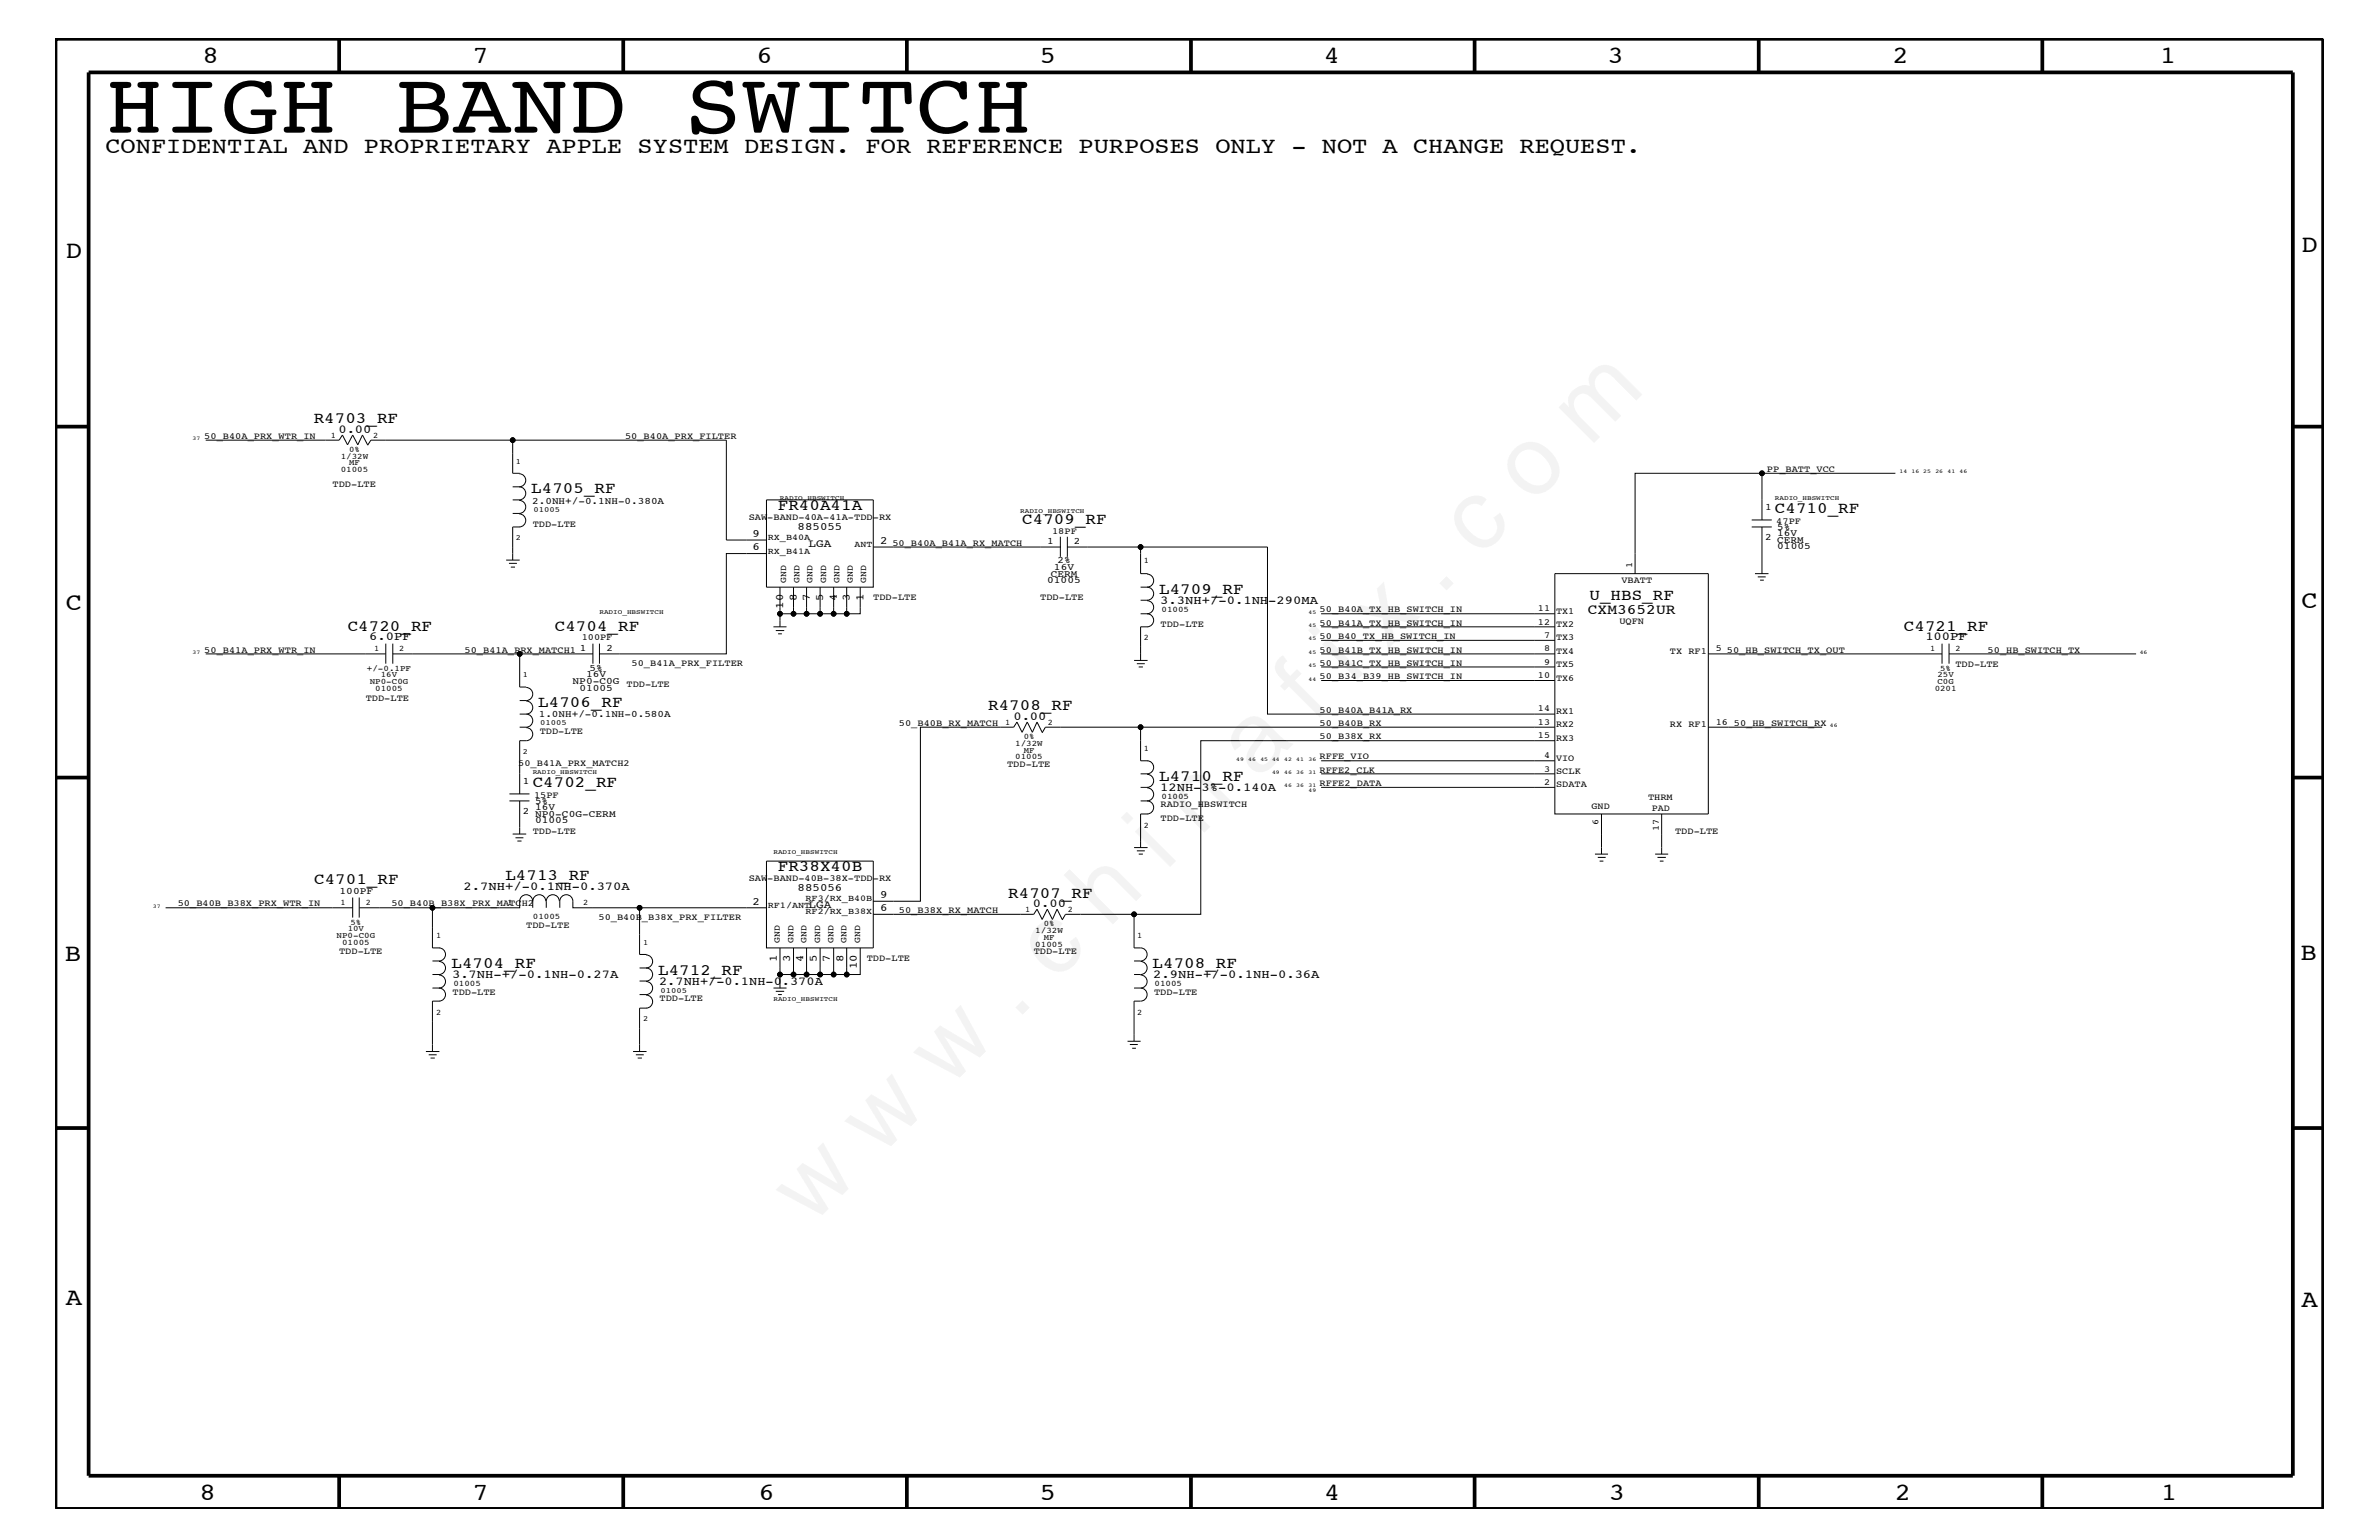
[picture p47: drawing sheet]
<svg xmlns="http://www.w3.org/2000/svg" width="432mm" height="279mm" viewBox="0 0 432 279" stroke-linecap="round" stroke-linejoin="round" font-family="sans-serif">
<defs><g id="words">
<text font-size="17.6" x="147.1" y="222.6" transform="rotate(-45 147.1 222.6)">w w w . c h i n a f i x . c o m</text>
<text font-size="15.9" x="19.1" y="24.1">HIGH BAND SWITCH</text>
<g font-size="4.5">
<text x="36.7" y="11.5">8</text>
<text x="85.8" y="11.5">7</text>
<text x="137.3" y="11.5">6</text>
<text x="188.7" y="11.5">5</text>
<text x="240.3" y="11.5">4</text>
<text x="291.8" y="11.5">3</text>
<text x="343.5" y="11.5">2</text>
<text x="392" y="11.5">1</text>
<text x="11.9" y="46.8">D</text>
<text x="417.8" y="45.7">D</text>
<text x="11.9" y="110.6">C</text>
<text x="417.7" y="110.4">C</text>
<text x="11.8" y="174.3">B</text>
<text x="417.6" y="174.2">B</text>
<text x="11.9" y="236.7">A</text>
<text x="417.7" y="237.1">A</text>
<text x="36.2" y="272.1">8</text>
<text x="85.8" y="272.1">7</text>
<text x="137.7" y="272.1">6</text>
<text x="188.7" y="272.1">5</text>
<text x="240.4" y="272.1">4</text>
<text x="292" y="272.1">3</text>
<text x="343.9" y="272.1">2</text>
<text x="392.2" y="272.1">1</text>
</g>
<text font-size="4.1" x="19.1" y="27.7">CONFIDENTIAL AND PROPRIETARY APPLE SYSTEM DESIGN. FOR REFERENCE PURPOSES ONLY - NOT A CHANGE REQUEST.</text>
<g font-size="2.9">
<text x="56.9" y="76.8">R4703_RF</text>
<text x="96.4" y="89.5">L4705_RF</text>
<text x="141.2" y="92.6">FR40A41A</text>
<text x="185.5" y="95">C4709_RF</text>
<text x="322.2" y="93.2">C4710_RF</text>
<text x="210.4" y="107.7">L4709_RF</text>
<text x="288.5" y="108.9">U_HBS_RF</text>
<text x="63.1" y="114.4">C4720_RF</text>
<text x="100.7" y="114.4">C4704_RF</text>
<text x="345.6" y="114.4">C4721_RF</text>
<text x="97.7" y="128.3">L4706_RF</text>
<text x="179.4" y="128.9">R4708_RF</text>
<text x="96.7" y="142.9">C4702_RF</text>
<text x="210.4" y="141.7">L4710_RF</text>
<text x="57" y="160.5">C4701_RF</text>
<text x="91.7" y="159.7">L4713_RF</text>
<text x="141.2" y="158">FR38X40B</text>
<text x="183" y="162.8">R4707_RF</text>
<text x="82" y="175.6">L4704_RF</text>
<text x="119.5" y="176.8">L4712_RF</text>
<text x="209.2" y="175.6">L4708_RF</text>
</g>
<text font-size="2.6" x="288.2" y="111.4">CXM3652UR</text>
<g font-size="2.2">
<text x="61.4" y="78.5">0.00</text>
<text x="210.6" y="109.5">3.3NH+/-0.1NH-290MA</text>
<text x="67" y="116.2">6.0PF</text>
<text x="349.5" y="116.2">100PF</text>
<text x="183.9" y="130.7">0.00</text>
<text x="210.6" y="143.5">12NH-3%-0.140A</text>
<text x="84.1" y="161.4">2.7NH+/-0.1NH-0.370A</text>
<text x="187.5" y="164.5">0.00</text>
<text x="82" y="177.4">3.7NH-+/-0.1NH-0.27A</text>
<text x="119.6" y="178.7">2.7NH+/-0.1NH-0.370A</text>
<text x="209.3" y="177.4">2.9NH-+/-0.1NH-0.36A</text>
</g>
<g font-size="2">
<text x="136.6" y="99.8">6</text>
<text x="136.6" y="97.4">9</text>
<text x="144.8" y="96.2">885055</text>
<text x="146.8" y="99.3">LGA</text>
<text x="159.8" y="98.7">2</text>
<text x="142.2" y="110.4" transform="rotate(-90 142.2 110.4)">10</text>
<text x="144.6" y="109.1" transform="rotate(-90 144.6 109.1)">8</text>
<text x="147" y="109.1" transform="rotate(-90 147 109.1)">7</text>
<text x="149.4" y="109.1" transform="rotate(-90 149.4 109.1)">5</text>
<text x="151.9" y="109.1" transform="rotate(-90 151.9 109.1)">4</text>
<text x="154.3" y="109.1" transform="rotate(-90 154.3 109.1)">3</text>
<text x="156.7" y="109.1" transform="rotate(-90 156.7 109.1)">1</text>
<text x="144.8" y="161.7">885056</text>
<text x="136.6" y="164.1">2</text>
<text x="146.8" y="164.7">LGA</text>
<text x="159.8" y="165.3">6</text>
<text x="159.8" y="162.8">9</text>
<text x="141" y="174.5" transform="rotate(-90 141 174.5)">1</text>
<text x="143.4" y="174.5" transform="rotate(-90 143.4 174.5)">3</text>
<text x="145.8" y="174.5" transform="rotate(-90 145.8 174.5)">4</text>
<text x="148.3" y="174.5" transform="rotate(-90 148.3 174.5)">5</text>
<text x="150.6" y="174.5" transform="rotate(-90 150.6 174.5)">7</text>
<text x="153.1" y="174.5" transform="rotate(-90 153.1 174.5)">8</text>
<text x="155.5" y="175.9" transform="rotate(-90 155.5 175.9)">10</text>
</g>
<g font-size="1.8">
<text x="96.6" y="91.4">2.0NH+/-0.1NH-0.380A</text>
<text x="320.4" y="92.6">1</text>
<text x="190.1" y="98.7">1</text>
<text x="194.9" y="98.7">2</text>
<text x="320.4" y="98">2</text>
<text x="322.6" y="99.7">01005</text>
<text x="322.6" y="98.5">CERM</text>
<text x="322.6" y="97.3">16V</text>
<text x="322.6" y="96.2">5%</text>
<text x="190.1" y="105.9">01005</text>
<text x="190.7" y="104.7">CERM</text>
<text x="191.3" y="103.5">16V</text>
<text x="191.9" y="102.2">2%</text>
<text x="105.2" y="118.1">1</text>
<text x="110.1" y="118.1">2</text>
<text x="103.9" y="124.1">NP0-C0G</text>
<text x="105.2" y="125.3">01005</text>
<text x="106.4" y="122.9">16V</text>
<text x="107" y="121.7">5%</text>
<text x="97.8" y="130.2">1.0NH+/-0.1NH-0.580A</text>
<text x="94.9" y="142.3">1</text>
<text x="94.9" y="147.7">2</text>
<text x="97.1" y="147">16V</text>
<text x="97.1" y="149.4">01005</text>
<text x="97.1" y="145.9">5%</text>
<text x="97.1" y="148.2">NP0-C0G-CERM</text>
<text x="61.6" y="162.2">100PF</text>
</g>
<g font-size="1.7">
<text x="37.1" y="79.6">50_B40A_PRX_WTR_IN</text>
<text x="113.5" y="79.6">50_B40A_PRX_FILTER</text>
<text x="60.4" y="88.3">TDD-LTE</text>
<text x="320.7" y="85.6">PP_BATT_VCC</text>
<text x="96.7" y="95.6">TDD-LTE</text>
<text x="135.9" y="94.3">SAW-BAND-40A-41A-TDD-RX</text>
<text x="322.4" y="95">47PF</text>
<text x="162" y="99">50_B40A_B41A_RX_MATCH</text>
<text x="191" y="96.8">18PF</text>
<text x="294.3" y="105.9">VBATT</text>
<text x="296.2" y="103" transform="rotate(-90 296.2 103)">1</text>
<text x="158.5" y="108.9">TDD-LTE</text>
<text x="188.8" y="108.9">TDD-LTE</text>
<text x="210.7" y="113.7">TDD-LTE</text>
<text x="239.5" y="113.6">50_B41A_TX_HB_SWITCH_IN</text>
<text x="239.5" y="111.1">50_B40A_TX_HB_SWITCH_IN</text>
<text x="279.1" y="113.3">12</text>
<text x="279.1" y="110.9">11</text>
<text x="282.4" y="113.7">TX2</text>
<text x="282.4" y="111.4">TX1</text>
<text x="293.9" y="113.1">UQFN</text>
<text x="37.1" y="118.4">50_B41A_PRX_WTR_IN</text>
<text x="84.3" y="118.4">50_B41A_PRX_MATCH1</text>
<text x="105.6" y="116.2">100PF</text>
<text x="239.5" y="115.9">50_B40_TX_HB_SWITCH_IN</text>
<text x="239.5" y="118.4">50_B41B_TX_HB_SWITCH_IN</text>
<text x="280.2" y="118.1">8</text>
<text x="280.2" y="115.7">7</text>
<text x="282.4" y="118.6">TX4</text>
<text x="282.4" y="116.2">TX3</text>
<text x="303.1" y="118.6">TX RF1</text>
<text x="311.4" y="118.1">5</text>
<text x="313.4" y="118.4">50_HB_SWITCH_TX_OUT</text>
<text x="360.8" y="118.4">50_HB_SWITCH_TX</text>
<text x="113.7" y="124.7">TDD-LTE</text>
<text x="114.6" y="120.8">50_B41A_PRX_FILTER</text>
<text x="239.5" y="120.8">50_B41C_TX_HB_SWITCH_IN</text>
<text x="239.5" y="123.2">50_B34_B39_HB_SWITCH_IN</text>
<text x="279.1" y="123">10</text>
<text x="280.2" y="120.6">9</text>
<text x="282.4" y="123.5">TX6</text>
<text x="282.4" y="121">TX5</text>
<text x="354.9" y="121">TDD-LTE</text>
<text x="66.4" y="127.1">TDD-LTE</text>
<text x="163.2" y="131.7">50_B40B_RX_MATCH</text>
<text x="239.5" y="131.7">50_B40B_RX</text>
<text x="239.5" y="129.3">50_B40A_B41A_RX</text>
<text x="279.1" y="129.1">14</text>
<text x="279.1" y="131.5">13</text>
<text x="282.4" y="129.6">RX1</text>
<text x="282.4" y="131.9">RX2</text>
<text x="303.1" y="131.9">RX RF1</text>
<text x="311.4" y="131.5">16</text>
<text x="314.7" y="131.7">50_HB_SWITCH_RX</text>
<text x="98" y="133.2">TDD-LTE</text>
<text x="239.5" y="134.1">50_B38X_RX</text>
<text x="239.5" y="137.8">RFFE_VIO</text>
<text x="279.1" y="133.9">15</text>
<text x="280.2" y="137.5">4</text>
<text x="282.4" y="134.4">RX3</text>
<text x="94.1" y="139">50_B41A_PRX_MATCH2</text>
<text x="182.8" y="139.2">TDD-LTE</text>
<text x="239.5" y="142.6">RFFE2_DATA</text>
<text x="239.5" y="140.2">RFFE2_CLK</text>
<text x="280.2" y="140">3</text>
<text x="280.2" y="142.4">2</text>
<text x="282.4" y="140.4">SCLK</text>
<text x="282.4" y="138">VIO</text>
<text x="282.4" y="142.9">SDATA</text>
<text x="96.9" y="144.7">15PF</text>
<text x="210.7" y="149">TDD-LTE</text>
<text x="210.7" y="146.5">RADIO_HBSWITCH</text>
<text x="288.9" y="146.8">GND</text>
<text x="290.2" y="149.6" transform="rotate(-90 290.2 149.6)">6</text>
<text x="299.1" y="145.1">THRM</text>
<text x="299.8" y="147.1">PAD</text>
<text x="96.7" y="151.3">TDD-LTE</text>
<text x="301.1" y="150.7" transform="rotate(-90 301.1 150.7)">17</text>
<text x="304" y="151.3">TDD-LTE</text>
<text x="135.9" y="159.9">SAW-BAND-40B-38X-TDD-RX</text>
<text x="32.3" y="164.5">50_B40B_B38X_PRX_WTR_IN</text>
<text x="71" y="164.5">50_B40B_B38X_PRX_MATCH2</text>
<text x="108.6" y="166.9">50_B40B_B38X_PRX_FILTER</text>
<text x="163.2" y="165.6">50_B38X_RX_MATCH</text>
<text x="61.6" y="173.2">TDD-LTE</text>
<text x="95.5" y="168.3">TDD-LTE</text>
<text x="187.6" y="173.2">TDD-LTE</text>
<text x="157.3" y="174.4">TDD-LTE</text>
<text x="82.1" y="180.5">TDD-LTE</text>
<text x="119.7" y="181.6">TDD-LTE</text>
<text x="209.5" y="180.5">TDD-LTE</text>
</g>
<g font-size="1.6">
<text x="139.4" y="100.4">RX_B41A</text>
<text x="139.4" y="98">RX_B40A</text>
<text x="155.1" y="99.3">ANT</text>
<text x="142.7" y="105.7" transform="rotate(-90 142.7 105.7)">GND</text>
<text x="145.1" y="105.7" transform="rotate(-90 145.1 105.7)">GND</text>
<text x="147.5" y="105.7" transform="rotate(-90 147.5 105.7)">GND</text>
<text x="149.9" y="105.7" transform="rotate(-90 149.9 105.7)">GND</text>
<text x="152.4" y="105.7" transform="rotate(-90 152.4 105.7)">GND</text>
<text x="154.8" y="105.7" transform="rotate(-90 154.8 105.7)">GND</text>
<text x="157.2" y="105.7" transform="rotate(-90 157.2 105.7)">GND</text>
<text x="139.4" y="164.7">RF1/ANT</text>
<text x="146.2" y="165.9">RF2/RX_B38X</text>
<text x="146.2" y="163.5">RF3/RX_B40B</text>
<text x="141.6" y="171.1" transform="rotate(-90 141.6 171.1)">GND</text>
<text x="144" y="171.1" transform="rotate(-90 144 171.1)">GND</text>
<text x="146.4" y="171.1" transform="rotate(-90 146.4 171.1)">GND</text>
<text x="148.8" y="171.1" transform="rotate(-90 148.8 171.1)">GND</text>
<text x="151.3" y="171.1" transform="rotate(-90 151.3 171.1)">GND</text>
<text x="153.7" y="171.1" transform="rotate(-90 153.7 171.1)">GND</text>
<text x="156.1" y="171.1" transform="rotate(-90 156.1 171.1)">GND</text>
</g>
<g font-size="1.5">
<text x="60" y="79.4">1</text>
<text x="61.8" y="83.3">1/32W</text>
<text x="63.4" y="82">0%</text>
<text x="67.7" y="79.4">2</text>
<text x="61.8" y="85.6">01005</text>
<text x="63.4" y="84.4">MF</text>
<text x="207.6" y="102.2">1</text>
<text x="210.8" y="111">01005</text>
<text x="67.9" y="118.1">1</text>
<text x="72.5" y="118.1">2</text>
<text x="207.6" y="116.2">2</text>
<text x="350.4" y="118.1">1</text>
<text x="354.9" y="118.1">2</text>
<text x="66.6" y="121.7">+/-0.1PF</text>
<text x="67.1" y="124.1">NP0-C0G</text>
<text x="68.1" y="125.3">01005</text>
<text x="69.1" y="122.9">16V</text>
<text x="351.2" y="125.3">0201</text>
<text x="351.7" y="122.9">25V</text>
<text x="351.7" y="124.1">C0G</text>
<text x="352.2" y="121.7">5%</text>
<text x="182.5" y="131.6">1</text>
<text x="190.2" y="131.6">2</text>
<text x="184.3" y="137.8">01005</text>
<text x="184.3" y="135.3">1/32W</text>
<text x="185.8" y="134.1">0%</text>
<text x="185.8" y="136.6">MF</text>
<text x="207.6" y="136.2">1</text>
<text x="210.8" y="144.9">01005</text>
<text x="207.6" y="150.1">2</text>
<text x="61.8" y="164.1">1</text>
<text x="63.6" y="167.8">5%</text>
<text x="66.4" y="164.1">2</text>
<text x="92.1" y="164.1">1</text>
<text x="96.7" y="166.7">01005</text>
<text x="105.8" y="164.1">2</text>
<text x="186.1" y="165.6">1</text>
<text x="193.8" y="165.6">2</text>
<text x="61.1" y="170.1">NP0-C0G</text>
<text x="62.1" y="171.4">01005</text>
<text x="63.1" y="168.9">10V</text>
<text x="79.2" y="170.1">1</text>
<text x="187.9" y="171.7">01005</text>
<text x="187.9" y="169.3">1/32W</text>
<text x="189.4" y="170.5">MF</text>
<text x="189.4" y="168.1">0%</text>
<text x="206.4" y="170.1">1</text>
<text x="82.3" y="178.8">01005</text>
<text x="209.5" y="178.8">01005</text>
<text x="79.2" y="184.1">2</text>
<text x="206.4" y="184.1">2</text>
</g>
<g font-size="1.4">
<text x="93.6" y="84.1">1</text>
<text x="96.9" y="92.8">01005</text>
<text x="93.6" y="98">2</text>
<text x="94.9" y="122.9">1</text>
<text x="98" y="131.6">01005</text>
<text x="94.9" y="136.8">2</text>
<text x="116.8" y="171.4">1</text>
<text x="116.8" y="185.3">2</text>
<text x="119.9" y="180.1">01005</text>
</g>
<g font-size="1.2">
<text x="141.6" y="90.7">RADIO_HBSWITCH</text>
<text x="185.2" y="93.2">RADIO_HBSWITCH</text>
<text x="322.2" y="90.7">RADIO_HBSWITCH</text>
<text x="108.8" y="111.4">RADIO_HBSWITCH</text>
<text x="96.7" y="140.4">RADIO_HBSWITCH</text>
<text x="140.4" y="155">RADIO_HBSWITCH</text>
<text x="140.4" y="181.6">RADIO_HBSWITCH</text>
</g>
<g font-size="1">
<text x="35" y="79.9">37</text>
<text x="344.8" y="85.9">14</text>
<text x="347" y="85.9">16 25</text>
<text x="351.3" y="85.9">26</text>
<text x="353.5" y="85.9">41</text>
<text x="355.7" y="85.9">46</text>
<text x="237.5" y="113.7">45</text>
<text x="237.5" y="111.4">45</text>
<text x="35" y="118.6">37</text>
<text x="237.5" y="118.6">45</text>
<text x="237.5" y="116.2">45</text>
<text x="388.4" y="118.6">46</text>
<text x="237.5" y="123.5">44</text>
<text x="237.5" y="121">45</text>
<text x="332.1" y="131.9">46</text>
<text x="224.4" y="138">49</text>
<text x="226.6" y="138">46</text>
<text x="228.8" y="138">45 44</text>
<text x="230.9" y="140.4">49</text>
<text x="233.1" y="142.9">46</text>
<text x="233.1" y="140.4">46</text>
<text x="233.1" y="138">42</text>
<text x="235.3" y="138">41</text>
<text x="235.3" y="142.9">36</text>
<text x="235.3" y="140.4">36</text>
<text x="237.5" y="138">36</text>
<text x="237.5" y="142.9">31</text>
<text x="237.5" y="143.7">49</text>
<text x="237.5" y="140.4">31</text>
<text x="27.8" y="164.7">37</text>
</g>
</g></defs>
<g fill="none" stroke="#000" stroke-width=".18">
<path d="M37.3 79.9h24.3l.5-1 1 1.8 .9-1.8 .9 1.8 .9-1.8 .9 1.8M93.1 79.9h-25.8l-.6 .9M93.1 88.3h1.2M93.1 90.7h1.2M93.1 93.2h1.2M94.2 90.8a1.19 1.19 0 0 1 1.2 1.2 1.19 1.19 0 0 1-1.1 1.1M94.2 86a1.19 1.19 0 0 1 1.2 1.1 1.19 1.19 0 0 1-1.1 1.2 1.19 1.19 0 0 1 1.1 1.2 1.19 1.19 0 0 1-1.1 1.2M94.2 93.2a1.19 1.19 0 0 1 1.2 1.2 1.19 1.19 0 0 1-1.1 1.2M94.3 85.9h-1.2v-6h38.7v18.1h3.7M94.3 95.6h-1.2v6M197.4 99.2h32.7v30.4h48.5M317.9 94.3h3.7"/>
<path d="M317.9 95.6h3.7M319.8 85.9v8.4M319.8 95.6v8.5M344 85.9h-47.2v14.5M37.3 118.6h32.7M70 116.8v3.6M71.3 116.8v3.6M71.3 118.6h23M91.9 101.6h2.4M92.4 102.2h1.4M92.7 102.9h.8M107.6 118.6h-13.3v6h1.2"/>
<path d="M107.6 116.8v3.6M108.8 116.8v3.6M135.5 100.4h-3.7v18.2h-23M239.8 118.6h38.8M239.8 113.7h38.8M239.8 111.4h38.8M239.8 116.2h38.8M282.2 104.1h27.9v43.6h-27.9zM310.1 118.6h42.4M318.5 104.1h2.5M319 104.7h1.5M319.5 105.3h.6"/>
<path d="M352.5 116.8v3.6M353.8 118.6h33.9M353.8 116.8v3.6M94.3 129.6h1.2M95.5 129.6a1.19 1.19 0 0 1 1.2 1.1 1.19 1.19 0 0 1-1.2 1.2h-1.2M95.5 124.7a1.19 1.19 0 0 1 1.2 1.2 1.19 1.19 0 0 1-1.2 1.2h-1.2M95.5 127.2a1.19 1.19 0 0 1 1.2 1.2 1.19 1.19 0 0 1-1.2 1.2M95.5 132a1.19 1.19 0 0 1 1.2 1.2 1.19 1.19 0 0 1-1.2 1.2h-1.2v9.6M181.6 131.9h-14.5v31.6h-5M192.5 131.9h86.1M239.8 138h38.8M239.8 121h38.8"/>
<path d="M239.8 123.5h38.8M278.6 134.4h-60.7v31.5h-12.1M310.1 131.9h20.6M92.5 144h3.6M92.5 145.3h3.6M93.1 151.3h2.4M93.6 152h1.4M93.9 152.6h.8M94.3 145.3v6M239.8 142.9h38.8M239.8 140.4h38.8M30.1 164.7h33.9"/>
<path d="M64 162.8v3.7M65.2 162.8v3.7M78.5 174.4h1.3M78.5 176.8h1.3M78.5 179.3h1.3M78.5 164.7v7.3h1.3M79.7 176.9a1.19 1.19 0 0 1 1.2 1.2 1.19 1.19 0 0 1-1.2 1.2 1.19 1.19 0 0 1 1.2 1.1 1.19 1.19 0 0 1-1.2 1.2M79.7 172a1.19 1.19 0 0 1 1.2 1.2 1.19 1.19 0 0 1-1.2 1.2M79.7 174.4a1.19 1.19 0 0 1 1.2 1.2 1.19 1.19 0 0 1-1.2 1.2M96.7 163.5a1.19 1.19 0 0 1 1.2-1.2 1.19 1.19 0 0 1 1.2 1.2M96.7 163.5a1.19 1.19 0 0 0-1.2-1.2 1.19 1.19 0 0 0-1.2 1.2v1.2h-29.1M96.7 163.5v1.2"/>
<path d="M101.5 163.5a1.19 1.19 0 0 0-1.2-1.2 1.19 1.19 0 0 0-1.1 1.2v1.2M116.1 175.6h1.3M116.1 178h1.3M116.1 164.7v8.5h1.3M117.3 178.1a1.19 1.19 0 0 1 1.2 1.2 1.19 1.19 0 0 1-1.2 1.1M117.3 173.2a1.19 1.19 0 0 1 1.2 1.2 1.19 1.19 0 0 1-1.2 1.2M117.3 175.6a1.19 1.19 0 0 1 1.2 1.2 1.19 1.19 0 0 1-1.2 1.2M135.5 164.7h-31.5v-1.2a1.19 1.19 0 0 0-1.2-1.2 1.19 1.19 0 0 0-1.2 1.2v1.2M77.3 190.8h2.5M77.8 191.4h1.5M78.2 192h.7M79.8 181.6h-1.3v9.2"/>
<path d="M114.9 190.8h2.5M115.4 191.4h1.4M115.7 192h.8M116.1 180.4h1.3M117.3 180.5a1.19 1.19 0 0 1 1.2 1.2 1.19 1.19 0 0 1-1.2 1.2M117.4 182.9h-1.3v7.9"/>
<circle cx="93.1" cy="79.9" r=".42"/>
<circle cx="319.8" cy="85.9" r=".42"/>
<circle cx="94.3" cy="118.6" r=".42"/>
<circle cx="78.5" cy="164.7" r=".42"/>
<circle cx="116.1" cy="164.7" r=".42"/>
</g>
<g fill="none" stroke="#000" stroke-width=".68" stroke-linecap="butt">
<path d="M10.1 7h411.6v266.8h-411.6zM16.1 13.1h400.1v254.6h-400.1zM61.6 7v6.1M113.1 7v6.1M164.6 7v6.1M216.2 7v6.1M267.6 7v6.1M319.2 7v6.1M370.7 7v6.1M10.1 77.4h6M416.2 77.4h5.5M10.1 141.1h6"/>
<path d="M416.2 141.1h5.5M10.1 204.7h6M416.2 204.7h5.5M61.6 267.7v6.1M113.1 267.7v6.1M164.6 267.7v6.1M216.2 268v5.8M267.6 267.7v6.1M319.2 267.7v6.1M370.7 267.7v6.1"/>
</g>
<g fill="#000">
<circle cx="93" cy="79.9" r=".42"/>
<circle cx="319.8" cy="85.9" r=".42"/>
<circle cx="94.3" cy="118.6" r=".42"/>
<circle cx="78.5" cy="164.7" r=".42"/>
<circle cx="116.1" cy="164.7" r=".42"/>
</g>
<use href="#words"/>
</svg>
